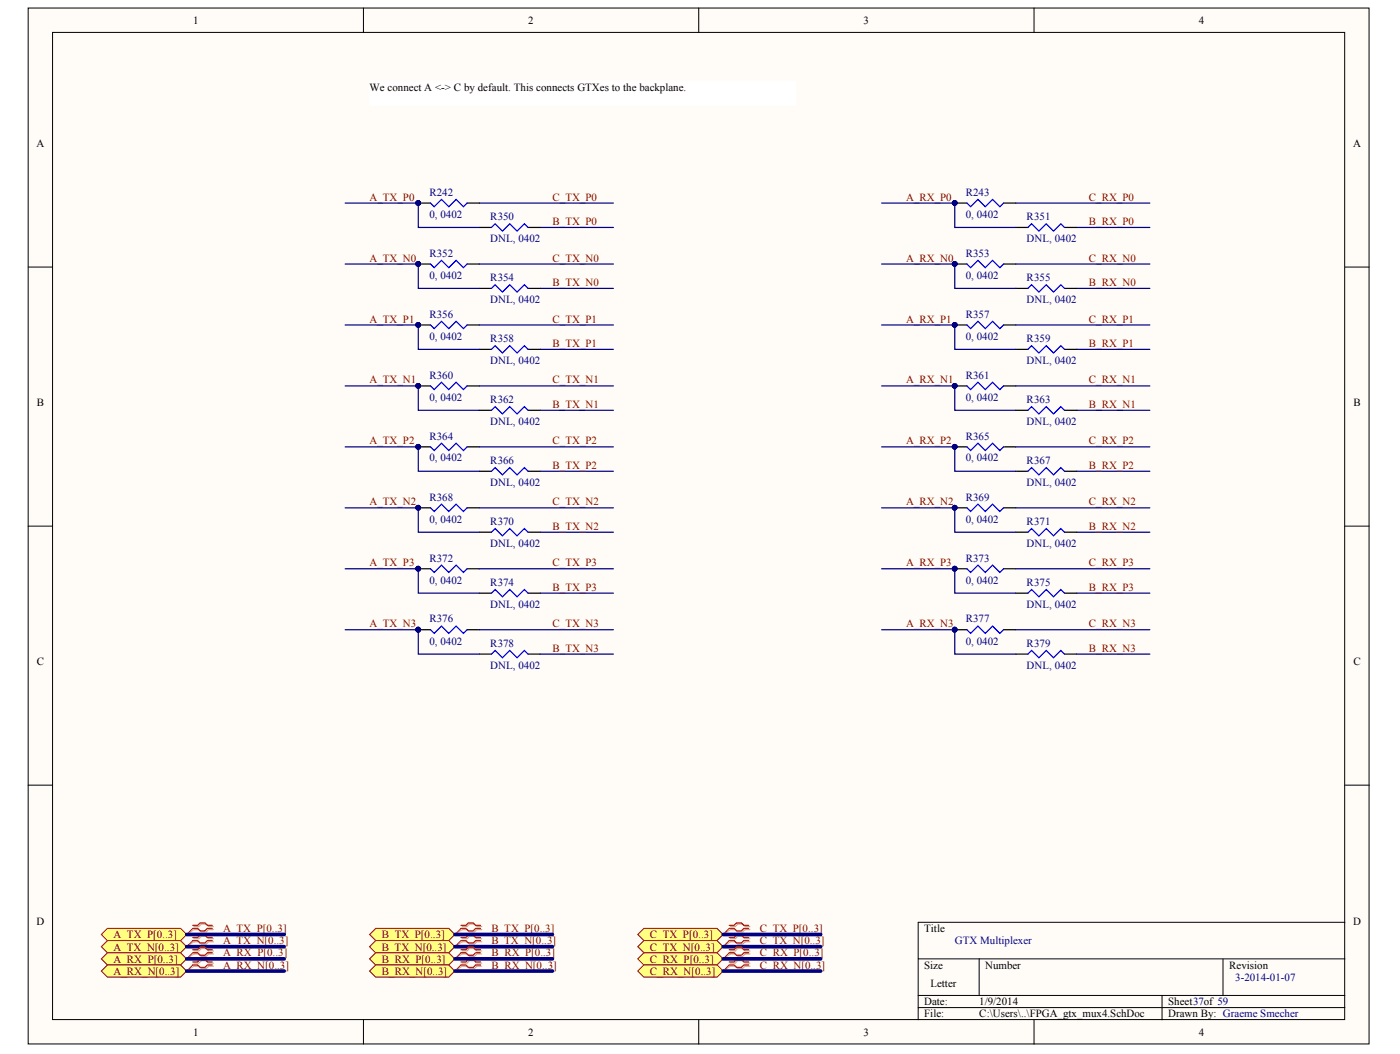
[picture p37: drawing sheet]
<svg xmlns="http://www.w3.org/2000/svg" width="271mm" height="204mm" viewBox="0 0 271 204" stroke-linecap="round" stroke-linejoin="round" font-family="sans-serif">
<defs><g id="words">
<g font-size="2.1">
<text x="37.4" y="4.6">1</text>
<text x="102.2" y="4.6">2</text>
<text x="167.1" y="4.6">3</text>
<text x="232" y="4.6">4</text>
<text x="71.5" y="17.6">We connect A &lt;-&gt; C by default. This connects GTXes to the backplane.</text>
<text x="7.1" y="28.5">A</text>
<text x="261.9" y="28.5">A</text>
<text x="7.1" y="78.6">B</text>
<text x="261.9" y="78.6">B</text>
<text x="7.1" y="128.7">C</text>
<text x="261.9" y="128.7">C</text>
<text x="7.1" y="178.9">D</text>
<text x="261.9" y="178.9">D</text>
<text x="178.9" y="180.3">Title</text>
<text x="178.9" y="187.4">Size</text>
<text x="180" y="190.9">Letter</text>
<text x="190.7" y="187.4">Number</text>
<text x="237.9" y="187.4">Revision</text>
<text x="178.9" y="194.5">Date:</text>
<text x="178.9" y="196.8">File:</text>
<text x="189.5" y="194.5">1/9/2014</text>
<text x="189.5" y="196.8">C:\Users\..\FPGA_gtx_mux4.SchDoc</text>
<text x="226.1" y="194.5">Sheet37of 59</text>
<text x="226.1" y="196.8">Drawn By: Graeme Smecher</text>
<text x="37.4" y="200.4">1</text>
<text x="102.2" y="200.4">2</text>
<text x="167.1" y="200.4">3</text>
<text x="232" y="200.4">4</text>
</g>
<g font-size="2.1" fill="#800000">
<text x="71.5" y="38.8">A_TX_P0</text>
<text x="106.9" y="38.8">C_TX_P0</text>
<text x="175.4" y="38.8">A_RX_P0</text>
<text x="210.7" y="38.8">C_RX_P0</text>
<text x="106.9" y="43.6">B_TX_P0</text>
<text x="210.7" y="43.6">B_RX_P0</text>
<text x="71.5" y="50.6">A_TX_N0</text>
<text x="106.9" y="50.6">C_TX_N0</text>
<text x="175.4" y="50.6">A_RX_N0</text>
<text x="210.7" y="50.6">C_RX_N0</text>
<text x="106.9" y="55.3">B_TX_N0</text>
<text x="210.7" y="55.3">B_RX_N0</text>
<text x="71.5" y="62.4">A_TX_P1</text>
<text x="106.9" y="62.4">C_TX_P1</text>
<text x="175.4" y="62.4">A_RX_P1</text>
<text x="210.7" y="62.4">C_RX_P1</text>
<text x="106.9" y="67.1">B_TX_P1</text>
<text x="210.7" y="67.1">B_RX_P1</text>
<text x="71.5" y="74.2">A_TX_N1</text>
<text x="106.9" y="74.2">C_TX_N1</text>
<text x="175.4" y="74.2">A_RX_N1</text>
<text x="210.7" y="74.2">C_RX_N1</text>
<text x="106.9" y="78.9">B_TX_N1</text>
<text x="210.7" y="78.9">B_RX_N1</text>
<text x="71.5" y="86">A_TX_P2</text>
<text x="106.9" y="86">C_TX_P2</text>
<text x="175.4" y="86">A_RX_P2</text>
<text x="210.7" y="86">C_RX_P2</text>
<text x="106.9" y="90.7">B_TX_P2</text>
<text x="210.7" y="90.7">B_RX_P2</text>
<text x="71.5" y="97.8">A_TX_N2</text>
<text x="106.9" y="97.8">C_TX_N2</text>
<text x="175.4" y="97.8">A_RX_N2</text>
<text x="210.7" y="97.8">C_RX_N2</text>
<text x="106.9" y="102.5">B_TX_N2</text>
<text x="210.7" y="102.5">B_RX_N2</text>
<text x="71.5" y="109.6">A_TX_P3</text>
<text x="106.9" y="109.6">C_TX_P3</text>
<text x="175.4" y="109.6">A_RX_P3</text>
<text x="210.7" y="109.6">C_RX_P3</text>
<text x="106.9" y="114.3">B_TX_P3</text>
<text x="210.7" y="114.3">B_RX_P3</text>
<text x="71.5" y="121.3">A_TX_N3</text>
<text x="106.9" y="121.3">C_TX_N3</text>
<text x="175.4" y="121.3">A_RX_N3</text>
<text x="210.7" y="121.3">C_RX_N3</text>
<text x="106.9" y="126.1">B_TX_N3</text>
<text x="210.7" y="126.1">B_RX_N3</text>
<text x="22" y="181.5">A_TX_P[0..3]</text>
<text x="22" y="183.9">A_TX_N[0..3]</text>
<text x="43.2" y="180.3">A_TX_P[0..3]</text>
<text x="43.2" y="182.7">A_TX_N[0..3]</text>
<text x="43.2" y="185">A_RX_P[0..3]</text>
<text x="73.9" y="181.5">B_TX_P[0..3]</text>
<text x="73.9" y="183.9">B_TX_N[0..3]</text>
<text x="95.1" y="180.3">B_TX_P[0..3]</text>
<text x="95.1" y="182.7">B_TX_N[0..3]</text>
<text x="95.1" y="185">B_RX_P[0..3]</text>
<text x="125.8" y="181.5">C_TX_P[0..3]</text>
<text x="125.8" y="183.9">C_TX_N[0..3]</text>
<text x="147" y="180.3">C_TX_P[0..3]</text>
<text x="147" y="182.7">C_TX_N[0..3]</text>
<text x="147" y="185">C_RX_P[0..3]</text>
<text x="22" y="186.2">A_RX_P[0..3]</text>
<text x="22" y="188.6">A_RX_N[0..3]</text>
<text x="43.2" y="187.4">A_RX_N[0..3]</text>
<text x="73.9" y="186.2">B_RX_P[0..3]</text>
<text x="73.9" y="188.6">B_RX_N[0..3]</text>
<text x="95.1" y="187.4">B_RX_N[0..3]</text>
<text x="125.8" y="186.2">C_RX_P[0..3]</text>
<text x="125.8" y="188.6">C_RX_N[0..3]</text>
<text x="147" y="187.4">C_RX_N[0..3]</text>
</g>
<g font-size="2.1" fill="#000080">
<text x="83.1" y="37.9">R242</text>
<text x="186.9" y="37.9">R243</text>
<text x="83.1" y="42.1">0, 0402</text>
<text x="94.9" y="46.9">DNL, 0402</text>
<text x="94.9" y="42.6">R350</text>
<text x="186.9" y="42.1">0, 0402</text>
<text x="198.7" y="46.9">DNL, 0402</text>
<text x="198.7" y="42.6">R351</text>
<text x="83.1" y="53.9">0, 0402</text>
<text x="83.1" y="49.7">R352</text>
<text x="186.9" y="53.9">0, 0402</text>
<text x="186.9" y="49.7">R353</text>
<text x="94.9" y="58.6">DNL, 0402</text>
<text x="94.9" y="54.4">R354</text>
<text x="198.7" y="58.6">DNL, 0402</text>
<text x="198.7" y="54.4">R355</text>
<text x="83.1" y="65.7">0, 0402</text>
<text x="83.1" y="61.5">R356</text>
<text x="186.9" y="65.7">0, 0402</text>
<text x="186.9" y="61.5">R357</text>
<text x="94.9" y="70.4">DNL, 0402</text>
<text x="94.9" y="66.2">R358</text>
<text x="198.7" y="70.4">DNL, 0402</text>
<text x="198.7" y="66.2">R359</text>
<text x="83.1" y="77.5">0, 0402</text>
<text x="83.1" y="73.3">R360</text>
<text x="94.9" y="78">R362</text>
<text x="186.9" y="77.5">0, 0402</text>
<text x="186.9" y="73.3">R361</text>
<text x="198.7" y="78">R363</text>
<text x="94.9" y="82.2">DNL, 0402</text>
<text x="198.7" y="82.2">DNL, 0402</text>
<text x="83.1" y="89.3">0, 0402</text>
<text x="83.1" y="85">R364</text>
<text x="94.9" y="89.8">R366</text>
<text x="186.9" y="89.3">0, 0402</text>
<text x="186.9" y="85">R365</text>
<text x="198.7" y="89.8">R367</text>
<text x="94.9" y="94">DNL, 0402</text>
<text x="198.7" y="94">DNL, 0402</text>
<text x="83.1" y="101.1">0, 0402</text>
<text x="83.1" y="96.8">R368</text>
<text x="94.9" y="101.6">R370</text>
<text x="186.9" y="101.1">0, 0402</text>
<text x="186.9" y="96.8">R369</text>
<text x="198.7" y="101.6">R371</text>
<text x="94.9" y="105.8">DNL, 0402</text>
<text x="198.7" y="105.8">DNL, 0402</text>
<text x="83.1" y="112.9">0, 0402</text>
<text x="83.1" y="108.6">R372</text>
<text x="94.9" y="113.4">R374</text>
<text x="186.9" y="112.9">0, 0402</text>
<text x="186.9" y="108.6">R373</text>
<text x="198.7" y="113.4">R375</text>
<text x="94.9" y="117.6">DNL, 0402</text>
<text x="198.7" y="117.6">DNL, 0402</text>
<text x="83.1" y="124.7">0, 0402</text>
<text x="83.1" y="120.4">R376</text>
<text x="94.9" y="125.1">R378</text>
<text x="186.9" y="124.7">0, 0402</text>
<text x="186.9" y="120.4">R377</text>
<text x="198.7" y="125.1">R379</text>
<text x="94.9" y="129.4">DNL, 0402</text>
<text x="198.7" y="129.4">DNL, 0402</text>
<text x="184.8" y="182.7">GTX Multiplexer</text>
<text x="239" y="189.8">3-2014-01-07</text>
</g>
</g></defs>
<g fill="#fffcf8" stroke="#000" stroke-width=".19">
<path d="M5.5 1.6h259.4v200.4h-259.4z"/>
<path d="M10.2 6.3h250v190.9h-250z"/>
</g>
<g fill="none" stroke="#000" stroke-width=".19">
<path d="M70.3 1.6v4.7M135.2 1.6v4.7M200.1 1.6v4.7M5.5 51.7h4.7M260.3 51.7h4.7M5.5 101.8h4.7M260.3 101.8h4.7M5.5 151.9h4.7M260.3 151.9h4.7M260.3 178.4h-82.6v18.9M70.3 197.3v4.7M135.2 197.3v4.7"/>
<path d="M177.7 185.5h82.6M177.7 192.6h82.6M177.7 194.9h82.6M189.5 185.5v7.1M200.1 197.3v4.7M224.9 192.6v4.7M236.7 185.5v7.1"/>
</g>
<path d="M37.5 179.3h1l.5-.5h.9l.5 .5h.9M37.5 179.8h1l.5 .5h.9l.5-.5h.9M37.5 181.6h1l.5-.5h.9l.5 .5h.9M37.5 182.2h1l.5 .5h.9l.5-.5h.9" fill="none" stroke="#d0a19e" stroke-width=".24"/>
<path d="M37.5 179.8l-1.4 1M37.5 182.2l-1.4 .9" fill="none" stroke="#d0a19e" stroke-width=".19"/>
<path d="M37.3 179h.9l.5-.5h1l.4 .5h1M37.3 179.6h.9l.5 .5h1l.4-.5h1M37.3 181.4h.9l.5-.5h1l.4 .5h1M37.3 182h.9l.5 .4h1l.4-.4h1" fill="none" stroke="#f00" stroke-width=".24"/>
<path d="M37.3 179.6l-1.2 1.2M37.3 182l-1.2 1.1" fill="none" stroke="#f00" stroke-width=".19"/>
<path d="M92.8 39.3h25.9M104.5 55.8h14.2M104.5 44h14.2M104.5 79.4h14.2M104.5 67.6h14.2M104.5 91.2h14.2M104.5 114.8h14.2M104.5 103h14.2" fill="none" stroke="#000080" stroke-width=".24"/>
<g fill="#ffff80" stroke="#800000" stroke-width=".19">
<path d="M19.6 180.8l1.2-1.2h14.1l1.2 1.2-1.2 1.2h-14.1z" fill-rule="evenodd"/>
<path d="M19.6 183.1l1.2-1.1h14.1l1.2 1.1-1.2 1.2h-14.1z" fill-rule="evenodd"/>
</g>
<path d="M36.1 180.8h18.9M36.1 183.1h18.9" fill="none" stroke="#000080" stroke-width=".71"/>
<path d="M37.5 184h1l.5-.5h.9l.5 .5h.9M37.5 184.6h1l.5 .4h.9l.5-.4h.9M37.5 186.3h1l.5-.4h.9l.5 .4h.9M37.5 186.9h1l.5 .5h.9l.5-.5h.9" fill="none" stroke="#d0a19e" stroke-width=".24"/>
<path d="M37.5 184.6l-1.4 .9M37.5 186.9l-1.4 1" fill="none" stroke="#d0a19e" stroke-width=".19"/>
<path d="M37.3 183.7h.9l.5-.4h1l.4 .4h1M37.3 184.3h.9l.5 .5h1l.4-.5h1M37.3 186.1h.9l.5-.5h1l.4 .5h1M37.3 186.7h.9l.5 .5h1l.4-.5h1" fill="none" stroke="#f00" stroke-width=".24"/>
<path d="M37.3 184.3l-1.2 1.2M37.3 186.7l-1.2 1.2" fill="none" stroke="#f00" stroke-width=".19"/>
<g fill="#ffff80" stroke="#800000" stroke-width=".19">
<path d="M19.6 185.5l1.2-1.2h14.1l1.2 1.2-1.2 1.2h-14.1z" fill-rule="evenodd"/>
<path d="M19.6 187.9l1.2-1.2h14.1l1.2 1.2-1.2 1.1h-14.1z" fill-rule="evenodd"/>
</g>
<path d="M36.1 185.5h18.9M36.1 187.9h18.9" fill="none" stroke="#000080" stroke-width=".71"/>
<path d="M89.4 179.3h1l.5-.5h.9l.5 .5h.9M89.4 179.8h1l.5 .5h.9l.5-.5h.9M89.4 181.6h1l.5-.5h.9l.5 .5h.9M89.4 182.2h1l.5 .5h.9l.5-.5h.9" fill="none" stroke="#d0a19e" stroke-width=".24"/>
<path d="M89.4 179.8l-1.4 1M89.4 182.2l-1.4 .9" fill="none" stroke="#d0a19e" stroke-width=".19"/>
<path d="M89.2 179h1l.4-.5h1l.4 .5h1M89.2 179.6h1l.4 .5h1l.4-.5h1M89.2 181.4h1l.4-.5h1l.4 .5h1M89.2 182h1l.4 .4h1l.4-.4h1" fill="none" stroke="#f00" stroke-width=".24"/>
<path d="M89.2 179.6l-1.2 1.2M89.2 182l-1.2 1.1" fill="none" stroke="#f00" stroke-width=".19"/>
<g fill="#ffff80" stroke="#800000" stroke-width=".19">
<path d="M71.5 180.8l1.2-1.2h14.2l1.1 1.2-1.1 1.2h-14.2z" fill-rule="evenodd"/>
<path d="M71.5 183.1l1.2-1.1h14.2l1.1 1.1-1.1 1.2h-14.2z" fill-rule="evenodd"/>
</g>
<path d="M88 180.8h18.9M88 183.1h18.9" fill="none" stroke="#000080" stroke-width=".71"/>
<path d="M89.4 184h1l.5-.5h.9l.5 .5h.9M89.4 184.6h1l.5 .4h.9l.5-.4h.9M89.4 186.3h1l.5-.4h.9l.5 .4h.9M89.4 186.9h1l.5 .5h.9l.5-.5h.9" fill="none" stroke="#d0a19e" stroke-width=".24"/>
<path d="M89.4 184.6l-1.4 .9M89.4 186.9l-1.4 1" fill="none" stroke="#d0a19e" stroke-width=".19"/>
<path d="M89.2 183.7h1l.4-.4h1l.4 .4h1M89.2 184.3h1l.4 .5h1l.4-.5h1M89.2 186.1h1l.4-.5h1l.4 .5h1M89.2 186.7h1l.4 .5h1l.4-.5h1" fill="none" stroke="#f00" stroke-width=".24"/>
<path d="M89.2 184.3l-1.2 1.2M89.2 186.7l-1.2 1.2" fill="none" stroke="#f00" stroke-width=".19"/>
<g fill="#ffff80" stroke="#800000" stroke-width=".19">
<path d="M71.5 185.5l1.2-1.2h14.2l1.1 1.2-1.1 1.2h-14.2z" fill-rule="evenodd"/>
<path d="M71.5 187.9l1.2-1.2h14.2l1.1 1.2-1.1 1.1h-14.2z" fill-rule="evenodd"/>
</g>
<path d="M88 185.5h18.9M88 187.9h18.9" fill="none" stroke="#000080" stroke-width=".71"/>
<path d="M141.4 179.3h.9l.5-.5h.9l.5 .5h.9M141.4 179.8h.9l.5 .5h.9l.5-.5h.9M141.4 181.6h.9l.5-.5h.9l.5 .5h.9M141.4 182.2h.9l.5 .5h.9l.5-.5h.9" fill="none" stroke="#d0a19e" stroke-width=".24"/>
<path d="M141.4 179.8l-1.5 1M141.4 182.2l-1.5 .9" fill="none" stroke="#d0a19e" stroke-width=".19"/>
<path d="M141.1 179h1l.4-.5h1l.5 .5h.9M141.1 179.6h1l.4 .5h1l.5-.5h.9M141.1 181.4h1l.4-.5h1l.5 .5h.9M141.1 182h1l.4 .4h1l.5-.4h.9" fill="none" stroke="#f00" stroke-width=".24"/>
<path d="M141.1 179.6l-1.2 1.2M141.1 182l-1.2 1.1" fill="none" stroke="#f00" stroke-width=".19"/>
<g fill="#ffff80" stroke="#800000" stroke-width=".19">
<path d="M123.4 180.8l1.2-1.2h14.2l1.1 1.2-1.1 1.2h-14.2z" fill-rule="evenodd"/>
<path d="M123.4 183.1l1.2-1.1h14.2l1.1 1.1-1.1 1.2h-14.2z" fill-rule="evenodd"/>
</g>
<path d="M139.9 180.8h18.9M139.9 183.1h18.9" fill="none" stroke="#000080" stroke-width=".71"/>
<path d="M141.4 184h.9l.5-.5h.9l.5 .5h.9M141.4 184.6h.9l.5 .4h.9l.5-.4h.9M141.4 186.3h.9l.5-.4h.9l.5 .4h.9M141.4 186.9h.9l.5 .5h.9l.5-.5h.9" fill="none" stroke="#d0a19e" stroke-width=".24"/>
<path d="M141.4 184.6l-1.5 .9M141.4 186.9l-1.5 1" fill="none" stroke="#d0a19e" stroke-width=".19"/>
<path d="M141.1 183.7h1l.4-.4h1l.5 .4h.9M141.1 184.3h1l.4 .5h1l.5-.5h.9M141.1 186.1h1l.4-.5h1l.5 .5h.9M141.1 186.7h1l.4 .5h1l.5-.5h.9" fill="none" stroke="#f00" stroke-width=".24"/>
<path d="M141.1 184.3l-1.2 1.2M141.1 186.7l-1.2 1.2" fill="none" stroke="#f00" stroke-width=".19"/>
<g fill="#ffff80" stroke="#800000" stroke-width=".19">
<path d="M123.4 185.5l1.2-1.2h14.2l1.1 1.2-1.1 1.2h-14.2z" fill-rule="evenodd"/>
<path d="M123.4 187.9l1.2-1.2h14.2l1.1 1.2-1.1 1.1h-14.2z" fill-rule="evenodd"/>
</g>
<path d="M139.9 185.5h18.9M139.9 187.9h18.9" fill="none" stroke="#000080" stroke-width=".71"/>
<path d="M71.5 15.7h82.6v4.7h-82.6z" fill="#fff" stroke="#fff" stroke-width=".19"/>
<g fill="none" stroke="#000" stroke-width=".24">
<path d="M81 39.3h2.3M90.4 39.3h2.4M184.8 39.3h2.3M194.2 39.3h2.4M81 51.1h2.3M90.4 51.1h2.4M92.8 44h2.3M92.8 55.8h2.3M102.2 44h2.3M102.2 55.8h2.3M184.8 51.1h2.3M194.2 51.1h2.4"/>
<path d="M196.6 44h2.3M196.6 55.8h2.3M206 44h2.4M206 55.8h2.4M81 62.9h2.3M81 74.7h2.3M90.4 62.9h2.4M90.4 74.7h2.4M92.8 67.6h2.3M92.8 79.4h2.3M102.2 67.6h2.3M102.2 79.4h2.3"/>
<path d="M184.8 62.9h2.3M184.8 74.7h2.3M194.2 62.9h2.4M194.2 74.7h2.4M196.6 67.6h2.3M196.6 79.4h2.3M206 67.6h2.4M206 79.4h2.4M81 86.5h2.3M81 98.2h2.3M90.4 86.5h2.4M90.4 98.2h2.4"/>
<path d="M92.8 91.2h2.3M102.2 91.2h2.3M184.8 86.5h2.3M184.8 98.2h2.3M194.2 86.5h2.4M194.2 98.2h2.4M196.6 91.2h2.3M206 91.2h2.4M81 110h2.3M90.4 110h2.4M92.8 103h2.3M92.8 114.8h2.3"/>
<path d="M102.2 103h2.3M102.2 114.8h2.3M184.8 110h2.3M194.2 110h2.4M196.6 103h2.3M196.6 114.8h2.3M206 103h2.4M206 114.8h2.4M81 121.8h2.3M90.4 121.8h2.4M92.8 126.5h2.3M102.2 126.5h2.3"/>
<path d="M184.8 121.8h2.3M194.2 121.8h2.4M196.6 126.5h2.3M206 126.5h2.4"/>
</g>
<g fill="#000080" stroke="#000080" stroke-width=".19">
<circle cx="80.9" cy="39.3" r=".45"/>
<circle cx="80.9" cy="51.1" r=".45"/>
<circle cx="80.9" cy="62.8" r=".45"/>
<circle cx="80.9" cy="74.6" r=".45"/>
<circle cx="80.9" cy="86.4" r=".45"/>
<circle cx="80.9" cy="98.2" r=".45"/>
<circle cx="80.9" cy="110" r=".45"/>
<circle cx="80.9" cy="121.8" r=".45"/>
<circle cx="184.7" cy="39.3" r=".45"/>
<circle cx="184.7" cy="51.1" r=".45"/>
<circle cx="184.7" cy="62.8" r=".45"/>
<circle cx="184.7" cy="74.6" r=".45"/>
<circle cx="184.7" cy="86.4" r=".45"/>
<circle cx="184.7" cy="98.2" r=".45"/>
<circle cx="184.7" cy="110" r=".45"/>
<circle cx="184.7" cy="121.8" r=".45"/>
</g>
<g fill="none" stroke="#00f" stroke-width=".24">
<path d="M83.3 39.3l.7 .7 1.4-1.4 1.5 1.4 1.4-1.4 1.4 1.4 .7-.7M187.1 39.3l.7 .7 1.5-1.4 1.4 1.4 1.4-1.4 1.4 1.4 .7-.7M83.3 51.1l.7 .7 1.4-1.4 1.5 1.4 1.4-1.4 1.4 1.4 .7-.7M95.1 44l.7-.7 1.4 1.4 1.5-1.4 1.4 1.4 1.4-1.4 .7 .7M95.1 55.8l.7-.7 1.4 1.4 1.5-1.4 1.4 1.4 1.4-1.4 .7 .7M187.1 51.1l.7 .7 1.5-1.4 1.4 1.4 1.4-1.4 1.4 1.4 .7-.7M198.9 44l.7-.7 1.5 1.4 1.4-1.4 1.4 1.4 1.4-1.4 .7 .7M198.9 55.8l.7-.7 1.5 1.4 1.4-1.4 1.4 1.4 1.4-1.4 .7 .7M83.3 62.9l.7 .7 1.4-1.4 1.5 1.4 1.4-1.4 1.4 1.4 .7-.7M83.3 74.7l.7 .7 1.4-1.4 1.5 1.4 1.4-1.4 1.4 1.4 .7-.7M95.1 67.6l.7-.7 1.4 1.4 1.5-1.4 1.4 1.4 1.4-1.4 .7 .7M95.1 79.4l.7-.7 1.4 1.4 1.5-1.4 1.4 1.4 1.4-1.4 .7 .7"/>
<path d="M187.1 62.9l.7 .7 1.5-1.4 1.4 1.4 1.4-1.4 1.4 1.4 .7-.7M187.1 74.7l.7 .7 1.5-1.4 1.4 1.4 1.4-1.4 1.4 1.4 .7-.7M198.9 67.6l.7-.7 1.5 1.4 1.4-1.4 1.4 1.4 1.4-1.4 .7 .7M198.9 79.4l.7-.7 1.5 1.4 1.4-1.4 1.4 1.4 1.4-1.4 .7 .7M83.3 86.5l.7 .7 1.4-1.5 1.5 1.5 1.4-1.5 1.4 1.5 .7-.7M83.3 98.2l.7 .8 1.4-1.5 1.5 1.5 1.4-1.5 1.4 1.5 .7-.8M95.1 91.2l.7-.7 1.4 1.4 1.5-1.4 1.4 1.4 1.4-1.4 .7 .7M187.1 86.5l.7 .7 1.5-1.5 1.4 1.5 1.4-1.5 1.4 1.5 .7-.7M187.1 98.2l.7 .8 1.5-1.5 1.4 1.5 1.4-1.5 1.4 1.5 .7-.8M198.9 91.2l.7-.7 1.5 1.4 1.4-1.4 1.4 1.4 1.4-1.4 .7 .7M83.3 110l.7 .7 1.4-1.4 1.5 1.4 1.4-1.4 1.4 1.4 .7-.7M95.1 103l.7-.7 1.4 1.4 1.5-1.4 1.4 1.4 1.4-1.4 .7 .7"/>
<path d="M95.1 114.8l.7-.8 1.4 1.5 1.5-1.5 1.4 1.5 1.4-1.5 .7 .8M187.1 110l.7 .7 1.5-1.4 1.4 1.4 1.4-1.4 1.4 1.4 .7-.7M198.9 103l.7-.7 1.5 1.4 1.4-1.4 1.4 1.4 1.4-1.4 .7 .7M198.9 114.8l.7-.8 1.5 1.5 1.4-1.5 1.4 1.5 1.4-1.5 .7 .8M83.3 121.8l.7 .7 1.4-1.4 1.5 1.4 1.4-1.4 1.4 1.4 .7-.7M95.1 126.5l.7-.7 1.4 1.5 1.5-1.5 1.4 1.5 1.4-1.5 .7 .7M187.1 121.8l.7 .7 1.5-1.4 1.4 1.4 1.4-1.4 1.4 1.4 .7-.7M198.9 126.5l.7-.7 1.5 1.5 1.4-1.5 1.4 1.5 1.4-1.5 .7 .7"/>
</g>
<g fill="none" stroke="#000080" stroke-width=".24">
<path d="M66.8 39.3h14.2v4.7h11.8M170.6 39.3h14.2v4.7h11.8M196.6 39.3h25.9M66.8 51.1h14.2v4.7h11.8M92.8 51.1h25.9M170.6 51.1h14.2v4.7h11.8M196.6 51.1h25.9M208.4 55.8h14.1M208.4 44h14.1M66.8 62.9h14.2v4.7h11.8M66.8 74.7h14.2v4.7h11.8M92.8 62.9h25.9"/>
<path d="M92.8 74.7h25.9M170.6 62.9h14.2v4.7h11.8M170.6 74.7h14.2v4.7h11.8M196.6 62.9h25.9M196.6 74.7h25.9M208.4 79.4h14.1M208.4 67.6h14.1M66.8 86.5h14.2v4.7h11.8M66.8 98.2h14.2v4.8h11.8M92.8 86.5h25.9M92.8 98.2h25.9M170.6 86.5h14.2v4.7h11.8"/>
<path d="M170.6 98.2h14.2v4.8h11.8M196.6 86.5h25.9M196.6 98.2h25.9M208.4 91.2h14.1M66.8 110h14.2v4.8h11.8M92.8 110h25.9M170.6 110h14.2v4.8h11.8M196.6 110h25.9M208.4 114.8h14.1M208.4 103h14.1M66.8 121.8h14.2v4.7h11.8M92.8 121.8h25.9"/>
<path d="M104.5 126.5h14.2M170.6 121.8h14.2v4.7h11.8M196.6 121.8h25.9M208.4 126.5h14.1"/>
</g>
<use href="#words"/>
</svg>
